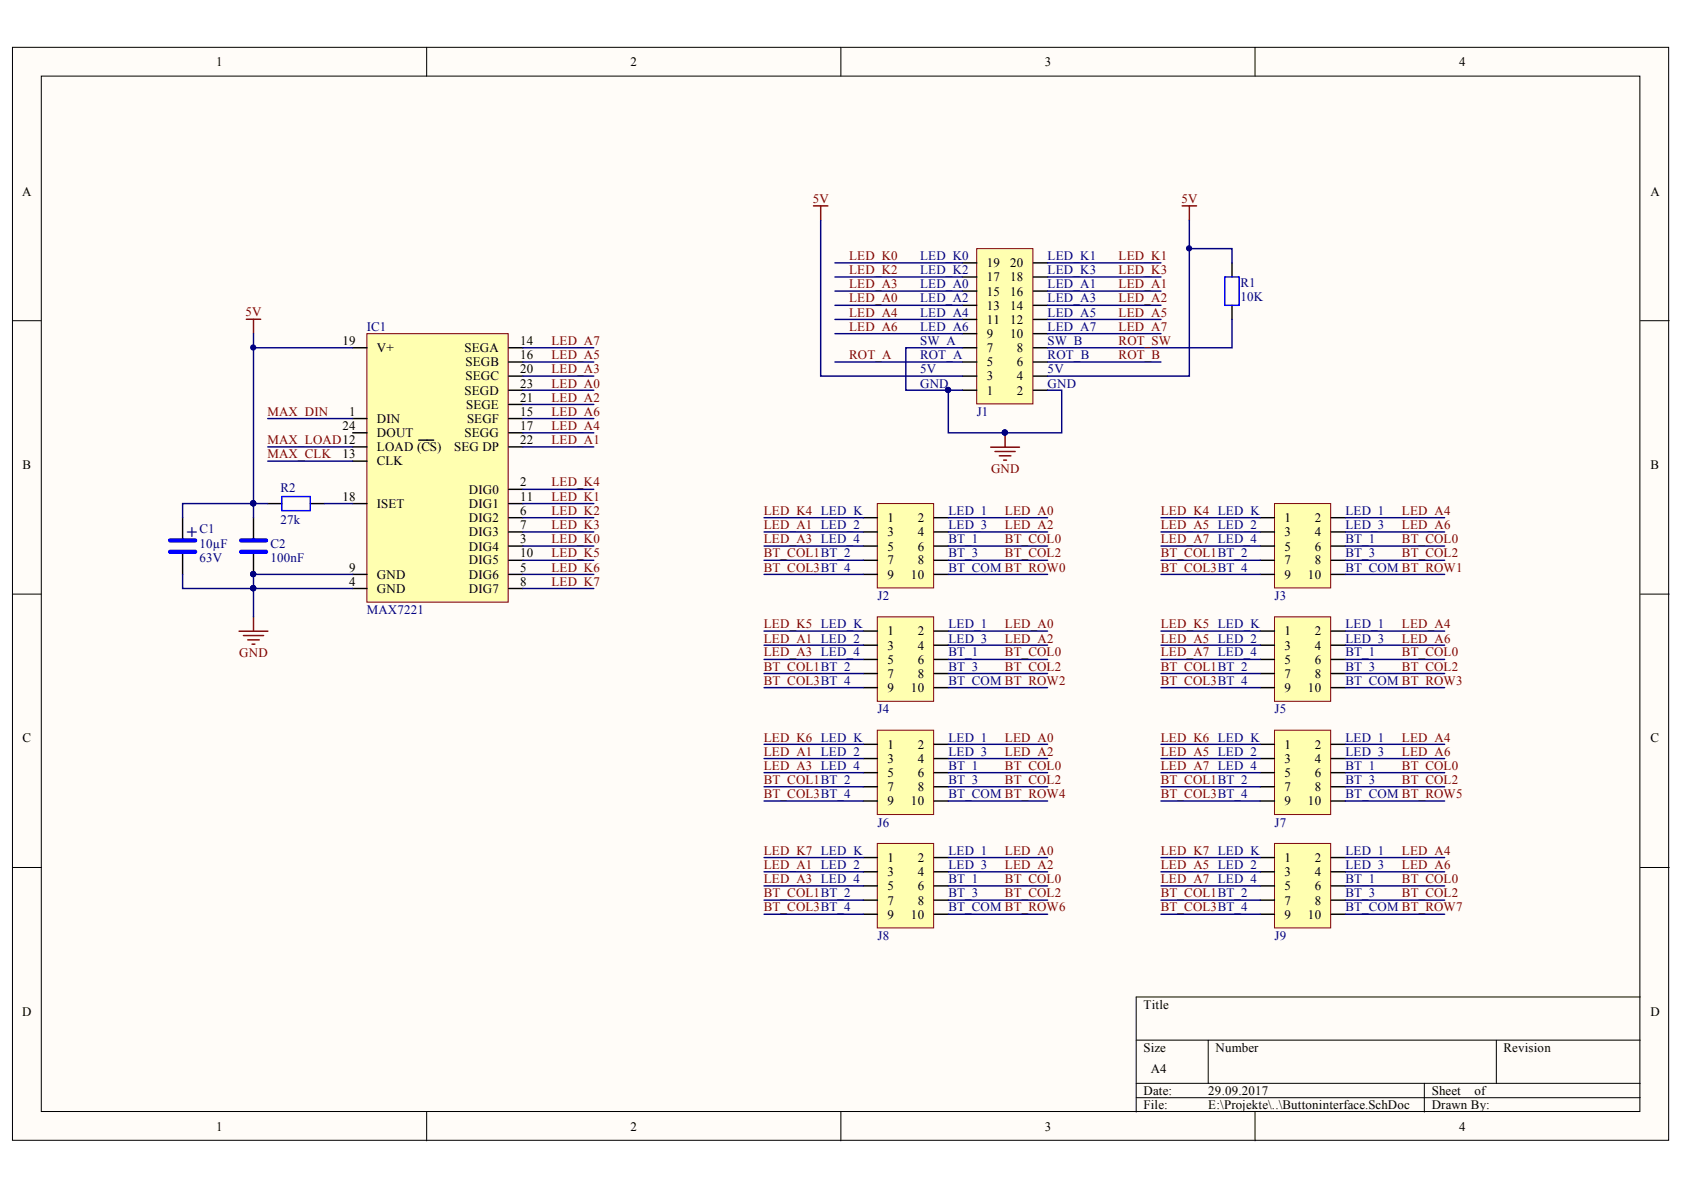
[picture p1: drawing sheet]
<svg xmlns="http://www.w3.org/2000/svg" width="297mm" height="210mm" viewBox="0 0 297 210" stroke-linecap="round" stroke-linejoin="round" font-family="sans-serif">
<defs><g id="words">
<text font-size="3.2" fill="#000080" x="33" y="94.8">+</text>
<g font-size="2.3">
<text x="38.1" y="11.7">1</text>
<text x="111.2" y="11.7">2</text>
<text x="184.3" y="11.7">3</text>
<text x="257.4" y="11.7">4</text>
<text x="3.9" y="34.5">A</text>
<text x="291.1" y="34.5">A</text>
<text x="174.1" y="47.2">19</text>
<text x="178.2" y="47.2">20</text>
<text x="174.1" y="52.2">15</text>
<text x="174.1" y="49.6">17</text>
<text x="178.2" y="52.2">16</text>
<text x="178.2" y="49.6">18</text>
<text x="174.1" y="59.6">9</text>
<text x="174.1" y="57.1">11</text>
<text x="174.1" y="54.6">13</text>
<text x="178.2" y="59.6">10</text>
<text x="178.2" y="57.1">12</text>
<text x="178.2" y="54.6">14</text>
<text x="60.4" y="60.9">19</text>
<text x="66.5" y="62.1">V+</text>
<text x="82" y="62.1">SEGA</text>
<text x="82.1" y="64.6">SEGB</text>
<text x="91.8" y="60.9">14</text>
<text x="91.8" y="63.3">16</text>
<text x="91.8" y="65.8">20</text>
<text x="174.1" y="64.6">5</text>
<text x="174.1" y="62.1">7</text>
<text x="179.4" y="64.6">6</text>
<text x="179.4" y="62.1">8</text>
<text x="82" y="69.6">SEGD</text>
<text x="82.1" y="67.1">SEGC</text>
<text x="91.8" y="70.8">21</text>
<text x="91.8" y="68.4">23</text>
<text x="174.1" y="69.6">1</text>
<text x="174.1" y="67.1">3</text>
<text x="179.4" y="69.6">2</text>
<text x="179.4" y="67.1">4</text>
<text x="60.4" y="75.8">24</text>
<text x="61.6" y="73.4">1</text>
<text x="66.5" y="74.6">DIN</text>
<text x="66.5" y="77.1">DOUT</text>
<text x="82" y="77.1">SEGG</text>
<text x="82.2" y="72.1">SEGE</text>
<text x="82.4" y="74.6">SEGF</text>
<text x="91.8" y="73.4">15</text>
<text x="91.8" y="75.8">17</text>
<text x="4" y="82.7">B</text>
<text x="60.4" y="80.8">13</text>
<text x="66.5" y="79.6">LOAD (CS)</text>
<text x="66.5" y="82.1">CLK</text>
<text x="80.1" y="79.6">SEG DP</text>
<text x="91.8" y="78.4">22</text>
<text x="291.1" y="82.7">B</text>
<text x="60.4" y="88.3">18</text>
<text x="66.5" y="89.6">ISET</text>
<text x="82.7" y="87.1">DIG0</text>
<text x="82.7" y="89.6">DIG1</text>
<text x="91.8" y="85.8">2</text>
<text x="91.8" y="88.3">11</text>
<text x="82.7" y="92.1">DIG2</text>
<text x="82.7" y="94.6">DIG3</text>
<text x="91.8" y="95.8">3</text>
<text x="91.8" y="90.9">6</text>
<text x="91.8" y="93.3">7</text>
<text x="156.5" y="92.1">1</text>
<text x="156.5" y="94.6">3</text>
<text x="161.9" y="92.1">2</text>
<text x="161.9" y="94.6">4</text>
<text x="226.6" y="92.1">1</text>
<text x="226.6" y="94.6">3</text>
<text x="231.9" y="92.1">2</text>
<text x="231.9" y="94.6">4</text>
<text x="61.6" y="100.8">9</text>
<text x="82.7" y="97.1">DIG4</text>
<text x="82.7" y="99.6">DIG5</text>
<text x="91.8" y="100.8">5</text>
<text x="91.8" y="98.3">10</text>
<text x="156.5" y="97.1">5</text>
<text x="156.5" y="99.6">7</text>
<text x="161.9" y="97.1">6</text>
<text x="161.9" y="99.6">8</text>
<text x="226.6" y="97.1">5</text>
<text x="226.6" y="99.6">7</text>
<text x="231.9" y="97.1">6</text>
<text x="231.9" y="99.6">8</text>
<text x="61.6" y="103.3">4</text>
<text x="66.5" y="104.6">GND</text>
<text x="66.5" y="102.1">GND</text>
<text x="82.7" y="102.1">DIG6</text>
<text x="82.7" y="104.6">DIG7</text>
<text x="91.8" y="103.3">8</text>
<text x="156.5" y="102.1">9</text>
<text x="160.7" y="102.1">10</text>
<text x="226.6" y="102.1">9</text>
<text x="230.7" y="102.1">10</text>
<text x="156.5" y="112.1">1</text>
<text x="161.9" y="112.1">2</text>
<text x="226.6" y="112.1">1</text>
<text x="231.9" y="112.1">2</text>
<text x="156.5" y="114.6">3</text>
<text x="156.5" y="117.1">5</text>
<text x="156.5" y="119.6">7</text>
<text x="161.9" y="114.6">4</text>
<text x="161.9" y="117.1">6</text>
<text x="161.9" y="119.6">8</text>
<text x="226.6" y="114.6">3</text>
<text x="226.6" y="117.1">5</text>
<text x="226.6" y="119.6">7</text>
<text x="231.9" y="114.6">4</text>
<text x="231.9" y="117.1">6</text>
<text x="231.9" y="119.6">8</text>
<text x="156.5" y="122">9</text>
<text x="160.7" y="122">10</text>
<text x="226.6" y="122">9</text>
<text x="230.7" y="122">10</text>
<text x="4" y="130.9">C</text>
<text x="291.1" y="130.9">C</text>
<text x="156.5" y="132.1">1</text>
<text x="156.5" y="134.6">3</text>
<text x="156.5" y="137.1">5</text>
<text x="161.9" y="132.1">2</text>
<text x="161.9" y="134.6">4</text>
<text x="161.9" y="137.1">6</text>
<text x="226.6" y="132.1">1</text>
<text x="226.6" y="134.6">3</text>
<text x="226.6" y="137.1">5</text>
<text x="231.9" y="132.1">2</text>
<text x="231.9" y="134.6">4</text>
<text x="231.9" y="137.1">6</text>
<text x="156.5" y="139.5">7</text>
<text x="156.5" y="142.1">9</text>
<text x="160.7" y="142.1">10</text>
<text x="161.9" y="139.5">8</text>
<text x="226.6" y="139.5">7</text>
<text x="226.6" y="142.1">9</text>
<text x="230.7" y="142.1">10</text>
<text x="231.9" y="139.5">8</text>
<text x="156.5" y="152">1</text>
<text x="156.5" y="154.6">3</text>
<text x="161.9" y="152">2</text>
<text x="161.9" y="154.6">4</text>
<text x="226.6" y="152">1</text>
<text x="226.6" y="154.6">3</text>
<text x="231.9" y="152">2</text>
<text x="231.9" y="154.6">4</text>
<text x="156.5" y="157">5</text>
<text x="156.5" y="159.6">7</text>
<text x="161.9" y="157">6</text>
<text x="161.9" y="159.6">8</text>
<text x="226.6" y="157">5</text>
<text x="226.6" y="159.6">7</text>
<text x="231.9" y="157">6</text>
<text x="231.9" y="159.6">8</text>
<text x="156.5" y="162">9</text>
<text x="160.7" y="162">10</text>
<text x="226.6" y="162">9</text>
<text x="230.7" y="162">10</text>
<text x="3.9" y="179.2">D</text>
<text x="201.7" y="177.9">Title</text>
<text x="291.1" y="179.2">D</text>
<text x="201.7" y="185.5">Size</text>
<text x="214.4" y="185.5">Number</text>
<text x="265.2" y="185.5">Revision</text>
<text x="203" y="189.3">A4</text>
<text x="201.7" y="193.1">Date:</text>
<text x="201.7" y="195.7">File:</text>
<text x="213.1" y="193.1">29.09.2017</text>
<text x="213.1" y="195.7">E:\Projekte\..\Buttoninterface.SchDoc</text>
<text x="252.5" y="193.1">Sheet</text>
<text x="252.5" y="195.7">Drawn By:</text>
<text x="260.1" y="193.1">of</text>
<text x="38.1" y="199.5">1</text>
<text x="111.2" y="199.5">2</text>
<text x="184.3" y="199.5">3</text>
<text x="257.4" y="199.5">4</text>
</g>
<g font-size="2.3" fill="#800000">
<text x="143.4" y="35.8">5V</text>
<text x="208.4" y="35.8">5V</text>
<text x="149.8" y="45.9">LED_K0</text>
<text x="197.3" y="45.9">LED_K1</text>
<text x="149.8" y="53.3">LED_A0</text>
<text x="149.8" y="50.9">LED_A3</text>
<text x="149.8" y="48.3">LED_K2</text>
<text x="197.3" y="50.9">LED_A1</text>
<text x="197.3" y="53.3">LED_A2</text>
<text x="197.3" y="48.3">LED_K3</text>
<text x="43.3" y="55.8">5V</text>
<text x="149.8" y="55.9">LED_A4</text>
<text x="149.8" y="58.3">LED_A6</text>
<text x="197.3" y="55.9">LED_A5</text>
<text x="197.3" y="58.3">LED_A7</text>
<text x="97.3" y="65.8">LED_A3</text>
<text x="97.3" y="63.3">LED_A5</text>
<text x="97.3" y="60.9">LED_A7</text>
<text x="149.8" y="63.3">ROT_A</text>
<text x="197.3" y="63.3">ROT_B</text>
<text x="197.3" y="60.9">ROT_SW</text>
<text x="97.3" y="68.4">LED_A0</text>
<text x="97.3" y="70.8">LED_A2</text>
<text x="47.2" y="73.4">MAX_DIN</text>
<text x="97.3" y="75.8">LED_A4</text>
<text x="97.3" y="73.4">LED_A6</text>
<text x="47.2" y="78.4">MAX_LOAD12</text>
<text x="47.2" y="80.8">MAX_CLK</text>
<text x="97.3" y="78.4">LED_A1</text>
<text x="174.8" y="83.4">GND</text>
<text x="97.3" y="88.3">LED_K1</text>
<text x="97.3" y="85.8">LED_K4</text>
<text x="97.3" y="95.8">LED_K0</text>
<text x="97.3" y="90.9">LED_K2</text>
<text x="97.3" y="93.3">LED_K3</text>
<text x="134.7" y="90.9">LED_K4 LED_K</text>
<text x="134.7" y="93.3">LED_A1 LED_2</text>
<text x="134.7" y="95.8">LED_A3 LED_4</text>
<text x="177.3" y="90.9">LED_A0</text>
<text x="177.3" y="93.3">LED_A2</text>
<text x="177.3" y="95.8">BT_COL0</text>
<text x="204.8" y="90.9">LED_K4 LED_K</text>
<text x="204.8" y="93.3">LED_A5 LED_2</text>
<text x="204.8" y="95.8">LED_A7 LED_4</text>
<text x="247.3" y="90.9">LED_A4</text>
<text x="247.3" y="93.3">LED_A6</text>
<text x="247.3" y="95.8">BT_COL0</text>
<text x="97.3" y="98.3">LED_K5</text>
<text x="97.3" y="100.8">LED_K6</text>
<text x="134.7" y="98.3">BT_COL1BT_2</text>
<text x="134.7" y="100.8">BT_COL3BT_4</text>
<text x="177.3" y="98.3">BT_COL2</text>
<text x="204.8" y="98.3">BT_COL1BT_2</text>
<text x="204.8" y="100.8">BT_COL3BT_4</text>
<text x="247.3" y="98.3">BT_COL2</text>
<text x="97.3" y="103.3">LED_K7</text>
<text x="134.7" y="110.8">LED_K5 LED_K</text>
<text x="134.7" y="113.3">LED_A1 LED_2</text>
<text x="177.3" y="110.8">LED_A0</text>
<text x="177.3" y="113.3">LED_A2</text>
<text x="204.8" y="110.8">LED_K5 LED_K</text>
<text x="204.8" y="113.3">LED_A5 LED_2</text>
<text x="247.3" y="110.8">LED_A4</text>
<text x="247.3" y="113.3">LED_A6</text>
<text x="42.2" y="116">GND</text>
<text x="134.7" y="115.8">LED_A3 LED_4</text>
<text x="134.7" y="118.3">BT_COL1BT_2</text>
<text x="177.3" y="115.8">BT_COL0</text>
<text x="177.3" y="118.3">BT_COL2</text>
<text x="204.8" y="115.8">LED_A7 LED_4</text>
<text x="204.8" y="118.3">BT_COL1BT_2</text>
<text x="247.3" y="115.8">BT_COL0</text>
<text x="247.3" y="118.3">BT_COL2</text>
<text x="134.7" y="120.8">BT_COL3BT_4</text>
<text x="204.8" y="120.8">BT_COL3BT_4</text>
<text x="134.7" y="130.8">LED_K6 LED_K</text>
<text x="177.3" y="130.8">LED_A0</text>
<text x="204.8" y="130.8">LED_K6 LED_K</text>
<text x="247.3" y="130.8">LED_A4</text>
<text x="134.7" y="133.3">LED_A1 LED_2</text>
<text x="134.7" y="135.8">LED_A3 LED_4</text>
<text x="177.3" y="133.3">LED_A2</text>
<text x="177.3" y="135.8">BT_COL0</text>
<text x="204.8" y="133.3">LED_A5 LED_2</text>
<text x="204.8" y="135.8">LED_A7 LED_4</text>
<text x="247.3" y="133.3">LED_A6</text>
<text x="247.3" y="135.8">BT_COL0</text>
<text x="134.7" y="138.3">BT_COL1BT_2</text>
<text x="134.7" y="140.8">BT_COL3BT_4</text>
<text x="177.3" y="138.3">BT_COL2</text>
<text x="204.8" y="138.3">BT_COL1BT_2</text>
<text x="204.8" y="140.8">BT_COL3BT_4</text>
<text x="247.3" y="138.3">BT_COL2</text>
<text x="134.7" y="153.3">LED_A1 LED_2</text>
<text x="134.7" y="155.8">LED_A3 LED_4</text>
<text x="134.7" y="150.8">LED_K7 LED_K</text>
<text x="177.3" y="150.8">LED_A0</text>
<text x="177.3" y="153.3">LED_A2</text>
<text x="177.3" y="155.8">BT_COL0</text>
<text x="204.8" y="153.3">LED_A5 LED_2</text>
<text x="204.8" y="155.8">LED_A7 LED_4</text>
<text x="204.8" y="150.8">LED_K7 LED_K</text>
<text x="247.3" y="150.8">LED_A4</text>
<text x="247.3" y="153.3">LED_A6</text>
<text x="247.3" y="155.8">BT_COL0</text>
<text x="134.7" y="158.3">BT_COL1BT_2</text>
<text x="134.7" y="160.8">BT_COL3BT_4</text>
<text x="177.3" y="158.3">BT_COL2</text>
<text x="204.8" y="158.3">BT_COL1BT_2</text>
<text x="204.8" y="160.8">BT_COL3BT_4</text>
<text x="247.3" y="158.3">BT_COL2</text>
</g>
<g font-size="2.3" fill="#000080">
<text x="162.3" y="45.9">LED_K0</text>
<text x="184.8" y="45.9">LED_K1</text>
<text x="162.3" y="48.3">LED_K2</text>
<text x="162.3" y="50.9">LED_A0</text>
<text x="162.3" y="53.3">LED_A2</text>
<text x="184.8" y="48.3">LED_K3</text>
<text x="184.8" y="50.9">LED_A1</text>
<text x="184.8" y="53.3">LED_A3</text>
<text x="218.8" y="53.2">10K</text>
<text x="218.8" y="50.6">R1</text>
<text x="64.7" y="58.3">IC1</text>
<text x="162.3" y="55.9">LED_A4</text>
<text x="162.3" y="58.3">LED_A6</text>
<text x="184.8" y="55.9">LED_A5</text>
<text x="184.8" y="58.3">LED_A7</text>
<text x="162.3" y="63.3">ROT_A</text>
<text x="162.3" y="60.9">SW_A</text>
<text x="162.3" y="65.8">5V</text>
<text x="184.8" y="63.3">ROT_B</text>
<text x="184.8" y="60.9">SW_B</text>
<text x="184.8" y="65.8">5V</text>
<text x="162.3" y="68.4">GND</text>
<text x="184.8" y="68.4">GND</text>
<text x="172.3" y="73.4">J1</text>
<text x="49.5" y="86.8">R2</text>
<text x="35.2" y="94.1">C1</text>
<text x="49.5" y="92.4">27k</text>
<text x="167.3" y="90.9">LED_1</text>
<text x="167.3" y="93.3">LED_3</text>
<text x="167.3" y="95.8">BT_1</text>
<text x="237.3" y="90.9">LED_1</text>
<text x="237.3" y="93.3">LED_3</text>
<text x="237.3" y="95.8">BT_1</text>
<text x="35.2" y="96.6">10µF</text>
<text x="35.2" y="99.1">63V</text>
<text x="47.7" y="99.1">100nF</text>
<text x="47.7" y="96.6">C2</text>
<text x="167.3" y="98.3">BT_3</text>
<text x="167.3" y="100.8">BT_COM BT_ROW0</text>
<text x="237.3" y="98.3">BT_3</text>
<text x="237.3" y="100.8">BT_COM BT_ROW1</text>
<text x="154.8" y="105.8">J2</text>
<text x="224.8" y="105.8">J3</text>
<text x="64.7" y="108.4">MAX7221</text>
<text x="167.3" y="110.8">LED_1</text>
<text x="167.3" y="113.3">LED_3</text>
<text x="237.3" y="110.8">LED_1</text>
<text x="237.3" y="113.3">LED_3</text>
<text x="167.3" y="115.8">BT_1</text>
<text x="167.3" y="118.3">BT_3</text>
<text x="237.3" y="115.8">BT_1</text>
<text x="237.3" y="118.3">BT_3</text>
<text x="154.8" y="125.9">J4</text>
<text x="167.3" y="120.8">BT_COM BT_ROW2</text>
<text x="224.8" y="125.9">J5</text>
<text x="237.3" y="120.8">BT_COM BT_ROW3</text>
<text x="167.3" y="130.8">LED_1</text>
<text x="237.3" y="130.8">LED_1</text>
<text x="167.3" y="133.3">LED_3</text>
<text x="167.3" y="135.8">BT_1</text>
<text x="237.3" y="133.3">LED_3</text>
<text x="237.3" y="135.8">BT_1</text>
<text x="167.3" y="138.3">BT_3</text>
<text x="167.3" y="140.8">BT_COM BT_ROW4</text>
<text x="237.3" y="138.3">BT_3</text>
<text x="237.3" y="140.8">BT_COM BT_ROW5</text>
<text x="154.8" y="145.8">J6</text>
<text x="224.8" y="145.8">J7</text>
<text x="167.3" y="150.8">LED_1</text>
<text x="167.3" y="153.3">LED_3</text>
<text x="167.3" y="155.8">BT_1</text>
<text x="237.3" y="150.8">LED_1</text>
<text x="237.3" y="153.3">LED_3</text>
<text x="237.3" y="155.8">BT_1</text>
<text x="167.3" y="158.3">BT_3</text>
<text x="167.3" y="160.8">BT_COM BT_ROW6</text>
<text x="237.3" y="158.3">BT_3</text>
<text x="237.3" y="160.8">BT_COM BT_ROW7</text>
<text x="154.8" y="165.8">J8</text>
<text x="224.8" y="165.8">J9</text>
</g>
</g></defs>
<g fill="#fffcf8" stroke="#000" stroke-width=".18">
<path d="M2.2 8.3h292.1v192.8h-292.1z"/>
<path d="M7.3 13.4h282v182.7h-282z"/>
</g>
<g fill="none" stroke="#000" stroke-width=".18">
<path d="M75.3 8.3v5.1M148.3 8.3v5.1M221.4 8.3v5.1M2.2 56.6h5.1M289.4 56.6h5M2.2 104.8h5.1M289.4 104.8h5M2.2 153h5.1M289.4 153h5M289.4 175.9h-89v20.3M75.3 196.2v5M148.3 196.2v5"/>
<path d="M200.4 183.5h89M200.4 191.1h89M200.4 193.6h89M213.1 183.5v7.6M221.4 196.2v5M251.2 191.1v5.1M263.9 183.5v7.6"/>
</g>
<path d="M154.7 88.8h10v14.9h-10z" fill="#ffffb0" stroke="#800000" stroke-width=".18"/>
<path d="M152.3 91.3h2.5M152.3 93.8h2.5M152.3 96.3h2.5M152.3 98.8h2.5M164.8 91.3h2.5M164.8 93.8h2.5M164.8 96.3h2.5M164.8 98.8h2.5M152.3 101.3h2.5M164.8 101.3h2.5" fill="none" stroke="#000" stroke-width=".25"/>
<path d="M154.7 108.8h10v14.9h-10z" fill="#ffffb0" stroke="#800000" stroke-width=".18"/>
<path d="M152.3 111.3h2.5M152.3 113.8h2.5M152.3 116.3h2.5M152.3 118.8h2.5M164.8 111.3h2.5M164.8 113.8h2.5M164.8 116.3h2.5M164.8 118.8h2.5M152.3 121.3h2.5M164.8 121.3h2.5" fill="none" stroke="#000" stroke-width=".25"/>
<path d="M224.8 108.8h9.9v14.9h-9.9z" fill="#ffffb0" stroke="#800000" stroke-width=".18"/>
<path d="M222.3 111.3h2.5M222.3 113.8h2.5M222.3 116.3h2.5M222.3 118.8h2.5M234.8 111.3h2.5M234.8 113.8h2.5M234.8 116.3h2.5M234.8 118.8h2.5M222.3 121.3h2.5M234.8 121.3h2.5" fill="none" stroke="#000" stroke-width=".25"/>
<path d="M224.8 88.8h9.9v14.9h-9.9z" fill="#ffffb0" stroke="#800000" stroke-width=".18"/>
<path d="M222.3 91.3h2.5M222.3 93.8h2.5M222.3 96.3h2.5M222.3 98.8h2.5M234.8 91.3h2.5M234.8 93.8h2.5M234.8 96.3h2.5M234.8 98.8h2.5M222.3 101.3h2.5M234.8 101.3h2.5" fill="none" stroke="#000" stroke-width=".25"/>
<path d="M172.3 43.9h9.9v27.3h-9.9z" fill="#ffffb0" stroke="#800000" stroke-width=".18"/>
<g fill="none" stroke="#000" stroke-width=".25">
<path d="M169.8 58.9h2.5M169.8 56.3h2.5M169.8 53.9h2.5M169.8 51.3h2.5M169.8 48.9h2.5M169.8 46.4h2.5M182.3 58.9h2.5M182.3 56.3h2.5M182.3 53.9h2.5M182.3 51.3h2.5M182.3 48.9h2.5M182.3 46.4h2.5"/>
<path d="M169.8 68.8h2.5M169.8 66.3h2.5M169.8 63.9h2.5M169.8 61.3h2.5M182.3 68.8h2.5M182.3 66.3h2.5M182.3 63.9h2.5M182.3 61.3h2.5"/>
</g>
<path d="M154.7 128.8h10v14.9h-10z" fill="#ffffb0" stroke="#800000" stroke-width=".18"/>
<path d="M152.3 131.3h2.5M152.3 133.8h2.5M152.3 136.3h2.5M152.3 138.8h2.5M164.8 131.3h2.5M164.8 133.8h2.5M164.8 136.3h2.5M164.8 138.8h2.5M152.3 141.3h2.5M164.8 141.3h2.5" fill="none" stroke="#000" stroke-width=".25"/>
<path d="M224.8 128.8h9.9v14.9h-9.9z" fill="#ffffb0" stroke="#800000" stroke-width=".18"/>
<path d="M222.3 131.3h2.5M222.3 133.8h2.5M222.3 136.3h2.5M222.3 138.8h2.5M234.8 131.3h2.5M234.8 133.8h2.5M234.8 136.3h2.5M234.8 138.8h2.5M222.3 141.3h2.5M234.8 141.3h2.5" fill="none" stroke="#000" stroke-width=".25"/>
<path d="M64.7 58.9h24.9v47.3h-24.9z" fill="#ffffb0" stroke="#800000" stroke-width=".18"/>
<g fill="none" stroke="#000" stroke-width=".25">
<path d="M62.2 73.8h2.5M62.2 78.8h2.5M62.2 61.3h2.5M62.2 76.3h2.5M73.9 77.6h2.6M89.7 73.8h2.5M89.7 78.8h2.5M89.7 61.3h2.5M89.7 63.9h2.5M89.7 76.3h2.5M89.7 66.3h2.5M89.7 71.3h2.5"/>
<path d="M89.7 68.8h2.5M32.2 91.3v4M32.2 97.3v4M44.7 91.3v4M44.7 97.3v4M47.2 88.8h2.5M54.7 88.8h2.5M62.2 88.8h2.5M62.2 81.3h2.5M89.7 86.3h2.5M89.7 96.3h2.5M89.7 91.3h2.5"/>
<path d="M89.7 93.8h2.5M89.7 98.8h2.5M89.7 88.8h2.5M62.2 103.8h2.5M62.2 101.3h2.5M89.7 103.8h2.5M89.7 101.3h2.5"/>
</g>
<g fill="none" stroke="#000080" stroke-width=".25">
<path d="M44.7 58.9v32.4M44.7 61.3h17.5M47.2 73.8h15M47.2 78.8h15M92.2 61.3h12.5M92.2 63.9h12.5M92.2 66.3h12.5M92.2 68.8h12.5M92.2 71.3h12.5M92.2 73.8h12.5M92.2 76.3h12.5M92.2 78.8h12.5"/>
<path d="M47.2 88.8h-15v2.5M47.2 81.3h15M57.2 88.8h5M92.2 86.3h12.5M92.2 88.8h12.5M92.2 91.3h12.5M92.2 93.8h12.5M92.2 96.3h12.5M92.2 98.8h12.5M32.2 101.3v2.5h12.5M44.7 103.8h17.5M44.7 103.8v5"/>
<path d="M62.2 101.3h-17.5v2.5M92.2 101.3h12.5M92.2 103.8h12.5"/>
</g>
<path d="M49.7 87.6h5v2.5h-5z" fill="none" stroke="#00f" stroke-width=".25"/>
<path d="M43.4 56.3h2.6M44.7 56.3v2.6M42.2 111.3h5.1M42.9 112.1h3.6M43.7 112.9h2M44.5 113.6h.5M44.7 108.8v2.5" fill="none" stroke="#800000" stroke-width=".25"/>
<g fill="#000080" stroke="#000080" stroke-width=".18">
<circle cx="44.7" cy="101.3" r=".46"/>
<circle cx="44.7" cy="88.8" r=".46"/>
<circle cx="44.7" cy="103.8" r=".46"/>
<circle cx="44.7" cy="61.3" r=".46"/>
</g>
<path d="M30 95.3h4.4M30 97.3h4.4M42.5 95.3h4.4M42.5 97.3h4.4" fill="none" stroke="#00f" stroke-width=".76"/>
<path d="M154.7 148.8h10v14.9h-10z" fill="#ffffb0" stroke="#800000" stroke-width=".18"/>
<path d="M152.3 151.3h2.5M152.3 153.8h2.5M152.3 156.3h2.5M152.3 158.8h2.5M164.8 151.3h2.5M164.8 153.8h2.5M164.8 156.3h2.5M164.8 158.8h2.5M152.3 161.3h2.5M164.8 161.3h2.5" fill="none" stroke="#000" stroke-width=".25"/>
<path d="M224.8 148.8h9.9v14.9h-9.9z" fill="#ffffb0" stroke="#800000" stroke-width=".18"/>
<path d="M217.3 46.4v2.5M217.3 53.9v2.4M222.3 151.3h2.5M222.3 153.8h2.5M222.3 156.3h2.5M222.3 158.8h2.5M234.8 151.3h2.5M234.8 153.8h2.5M234.8 156.3h2.5M234.8 158.8h2.5M222.3 161.3h2.5M234.8 161.3h2.5" fill="none" stroke="#000" stroke-width=".25"/>
<path d="M143.5 36.3h2.5M144.8 36.3v2.6M208.5 36.3h2.6M209.8 36.3v2.6M174.7 78.9h5.1M175.5 79.6h3.6M177.3 76.3v2.6M176.3 80.4h2M177 81.2h.5" fill="none" stroke="#800000" stroke-width=".25"/>
<g fill="#000080" stroke="#000080" stroke-width=".18">
<circle cx="177.2" cy="76.3" r=".46"/>
<circle cx="167.2" cy="68.8" r=".46"/>
<circle cx="209.7" cy="43.8" r=".46"/>
</g>
<g fill="none" stroke="#000080" stroke-width=".25">
<path d="M144.8 38.9v27.4h25M209.8 38.9v27.4h-25M147.3 46.4h22.5M147.3 48.9h22.5M147.3 51.3h22.5M147.3 53.9h22.5M147.3 56.3h22.5M147.3 58.9h22.5M184.8 46.4h20M184.8 48.9h20M184.8 51.3h20M184.8 53.9h20"/>
<path d="M184.8 56.3h20M184.8 58.9h20M209.8 43.9h7.5v2.5M217.3 56.3v5h-32.5M147.3 63.9h22.5M169.8 68.8h-2.5v7.5h20v-7.5h-2.5M169.8 61.3h-10v7.5h7.5M184.8 63.9h20M134.8 91.3h17.5M134.8 93.8h17.5M134.8 96.3h17.5M134.8 98.8h17.5"/>
<path d="M167.3 91.3h17.5M167.3 93.8h17.5M167.3 96.3h17.5M167.3 98.8h17.5M204.8 91.3h17.5M204.8 93.8h17.5M204.8 96.3h17.5M204.8 98.8h17.5M237.3 91.3h17.5M237.3 93.8h17.5M237.3 96.3h17.5M237.3 98.8h17.5"/>
<path d="M134.8 101.3h17.5M134.8 111.3h17.5M134.8 113.8h17.5M134.8 116.3h17.5M134.8 118.8h17.5M167.3 101.3h17.5M167.3 111.3h17.5M167.3 113.8h17.5M167.3 116.3h17.5M167.3 118.8h17.5M204.8 101.3h17.5M204.8 111.3h17.5"/>
<path d="M204.8 113.8h17.5M204.8 116.3h17.5M204.8 118.8h17.5M237.3 101.3h17.5M237.3 111.3h17.5M237.3 113.8h17.5M237.3 116.3h17.5M237.3 118.8h17.5M134.8 121.3h17.5M134.8 131.3h17.5M134.8 133.8h17.5M134.8 136.3h17.5"/>
<path d="M134.8 138.8h17.5M167.3 121.3h17.5M167.3 131.3h17.5M167.3 133.8h17.5M167.3 136.3h17.5M167.3 138.8h17.5M204.8 121.3h17.5M204.8 131.3h17.5M204.8 133.8h17.5M204.8 136.3h17.5M204.8 138.8h17.5M237.3 121.3h17.5"/>
<path d="M237.3 131.3h17.5M237.3 133.8h17.5M237.3 136.3h17.5M237.3 138.8h17.5M134.8 141.3h17.5M134.8 151.3h17.5M134.8 153.8h17.5M134.8 156.3h17.5M134.8 158.8h17.5M167.3 141.3h17.5M167.3 151.3h17.5M167.3 153.8h17.5"/>
<path d="M167.3 156.3h17.5M167.3 158.8h17.5M204.8 141.3h17.5M204.8 151.3h17.5M204.8 153.8h17.5M204.8 156.3h17.5M204.8 158.8h17.5M237.3 141.3h17.5M237.3 151.3h17.5M237.3 153.8h17.5M237.3 156.3h17.5M237.3 158.8h17.5"/>
<path d="M134.8 161.3h17.5M167.3 161.3h17.5M204.8 161.3h17.5M237.3 161.3h17.5"/>
</g>
<path d="M216 48.9h2.6v5h-2.6z" fill="none" stroke="#00f" stroke-width=".25"/>
<use href="#words"/>
</svg>
